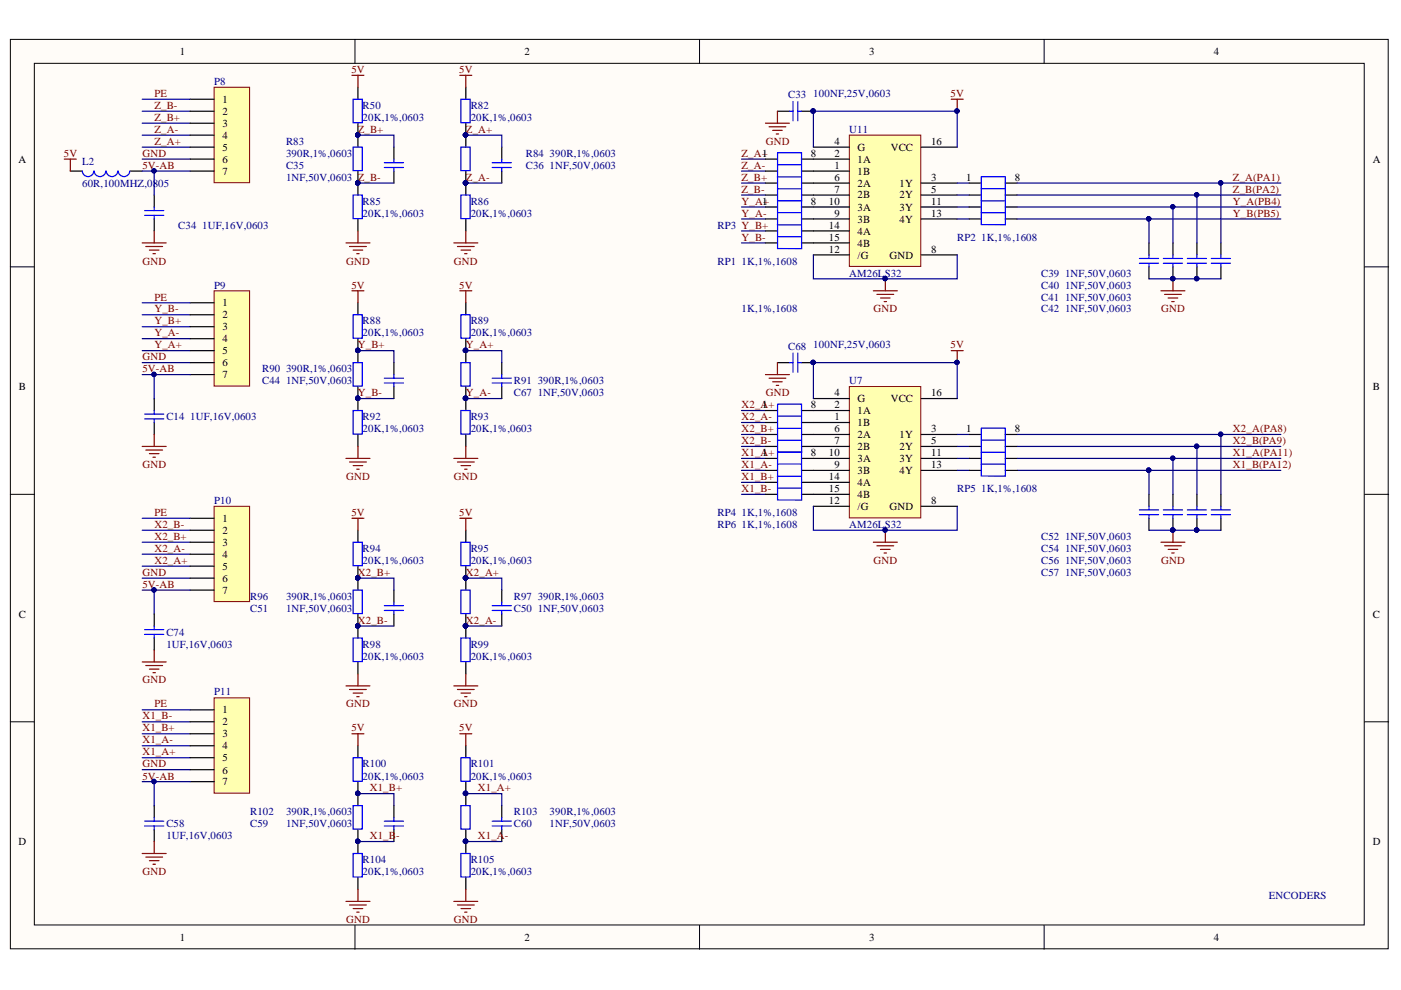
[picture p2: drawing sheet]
<svg xmlns="http://www.w3.org/2000/svg" width="297mm" height="210mm" viewBox="0 0 297 210" stroke-linecap="round" stroke-linejoin="round" font-family="sans-serif">
<defs><g id="words">
<g font-size="2.3">
<text x="38.1" y="11.7">1</text>
<text x="111.2" y="11.7">2</text>
<text x="184.3" y="11.7">3</text>
<text x="257.4" y="11.7">4</text>
<text x="47.2" y="21.8">1</text>
<text x="47.2" y="24.3">2</text>
<text x="47.2" y="26.9">3</text>
<text x="47.2" y="29.4">4</text>
<text x="3.9" y="34.5">A</text>
<text x="47.2" y="31.9">5</text>
<text x="47.2" y="34.5">6</text>
<text x="161.6" y="33.2">1</text>
<text x="171.9" y="33.2">8</text>
<text x="176.9" y="30.7">4</text>
<text x="176.9" y="33.2">2</text>
<text x="176.9" y="35.7">1</text>
<text x="181.8" y="31.9">G</text>
<text x="181.8" y="34.5">1A</text>
<text x="188.8" y="31.9">VCC</text>
<text x="197.4" y="30.7">16</text>
<text x="291.1" y="34.5">A</text>
<text x="47.2" y="37">7</text>
<text x="176.9" y="38.3">6</text>
<text x="176.9" y="40.8">7</text>
<text x="181.8" y="37">1B</text>
<text x="181.8" y="39.5">2A</text>
<text x="190.7" y="39.5">1Y</text>
<text x="197.4" y="40.8">5</text>
<text x="197.4" y="38.3">3</text>
<text x="204.8" y="38.3">1</text>
<text x="215.2" y="38.3">8</text>
<text x="171.9" y="43.4">8</text>
<text x="175.7" y="43.4">10</text>
<text x="176.9" y="46">9</text>
<text x="181.8" y="42.1">2B</text>
<text x="181.8" y="44.7">3A</text>
<text x="181.8" y="47.2">3B</text>
<text x="190.7" y="47.2">4Y</text>
<text x="190.7" y="44.7">3Y</text>
<text x="190.7" y="42.1">2Y</text>
<text x="197.4" y="46">13</text>
<text x="197.4" y="43.4">11</text>
<text x="175.7" y="48.5">14</text>
<text x="175.7" y="51">15</text>
<text x="175.7" y="53.6">12</text>
<text x="181.8" y="49.8">4A</text>
<text x="181.8" y="52.3">4B</text>
<text x="197.4" y="53.6">8</text>
<text x="181.8" y="54.8">/G</text>
<text x="188.6" y="54.8">GND</text>
<text x="47.2" y="65">1</text>
<text x="47.2" y="67.5">2</text>
<text x="47.2" y="70.1">3</text>
<text x="47.2" y="72.6">4</text>
<text x="47.2" y="75.1">5</text>
<text x="47.2" y="77.7">6</text>
<text x="4" y="82.7">B</text>
<text x="47.2" y="80.2">7</text>
<text x="176.9" y="84">4</text>
<text x="197.4" y="84">16</text>
<text x="291.1" y="82.7">B</text>
<text x="161.6" y="86.5">1</text>
<text x="171.9" y="86.5">8</text>
<text x="176.9" y="86.5">2</text>
<text x="176.9" y="89.1">1</text>
<text x="181.8" y="85.3">G</text>
<text x="181.8" y="87.8">1A</text>
<text x="188.8" y="85.3">VCC</text>
<text x="176.9" y="91.6">6</text>
<text x="176.9" y="94.1">7</text>
<text x="181.8" y="90.3">1B</text>
<text x="181.8" y="92.9">2A</text>
<text x="181.8" y="95.4">2B</text>
<text x="190.7" y="95.4">2Y</text>
<text x="190.7" y="92.9">1Y</text>
<text x="197.4" y="94.1">5</text>
<text x="197.4" y="91.6">3</text>
<text x="204.8" y="91.6">1</text>
<text x="215.2" y="91.6">8</text>
<text x="161.6" y="96.7">1</text>
<text x="171.9" y="96.7">8</text>
<text x="175.7" y="96.7">10</text>
<text x="175.7" y="101.7">14</text>
<text x="176.9" y="99.2">9</text>
<text x="181.8" y="97.9">3A</text>
<text x="181.8" y="100.5">3B</text>
<text x="190.7" y="100.5">4Y</text>
<text x="190.7" y="97.9">3Y</text>
<text x="197.4" y="99.2">13</text>
<text x="197.4" y="96.7">11</text>
<text x="175.7" y="104.4">15</text>
<text x="175.7" y="106.9">12</text>
<text x="181.8" y="103">4A</text>
<text x="181.8" y="105.6">4B</text>
<text x="197.4" y="106.9">8</text>
<text x="47.2" y="110.7">1</text>
<text x="47.2" y="113.2">2</text>
<text x="181.8" y="108.2">/G</text>
<text x="188.6" y="108.2">GND</text>
<text x="47.2" y="115.8">3</text>
<text x="47.2" y="118.3">4</text>
<text x="47.2" y="120.8">5</text>
<text x="47.2" y="123.4">6</text>
<text x="47.2" y="125.9">7</text>
<text x="4" y="131">C</text>
<text x="291.1" y="131">C</text>
<text x="47.2" y="151.2">1</text>
<text x="47.2" y="153.8">2</text>
<text x="47.2" y="156.3">3</text>
<text x="47.2" y="158.9">4</text>
<text x="47.2" y="161.4">5</text>
<text x="47.2" y="164">6</text>
<text x="47.2" y="166.5">7</text>
<text x="3.9" y="179.2">D</text>
<text x="291.1" y="179.2">D</text>
<text x="38.1" y="199.5">1</text>
<text x="111.2" y="199.5">2</text>
<text x="184.3" y="199.5">3</text>
<text x="257.4" y="199.5">4</text>
</g>
<g font-size="2.3" fill="#800000">
<text x="74.5" y="15.5">5V</text>
<text x="97.3" y="15.5">5V</text>
<text x="32.7" y="23.1">Z_B-</text>
<text x="32.7" y="20.5">PE</text>
<text x="201.5" y="20.5">5V</text>
<text x="32.7" y="28.1">Z_A-</text>
<text x="32.7" y="25.6">Z_B+</text>
<text x="75.9" y="28.1">Z_B+</text>
<text x="98.8" y="28.1">Z_A+</text>
<text x="13.5" y="33.2">5V</text>
<text x="30.2" y="35.7">5V-AB</text>
<text x="30.2" y="33.2">GND</text>
<text x="32.7" y="30.7">Z_A+</text>
<text x="157.2" y="33.2">Z_A+</text>
<text x="157.2" y="35.7">Z_A-</text>
<text x="162.4" y="30.7">GND</text>
<text x="98.8" y="38.3">Z_A-</text>
<text x="157.2" y="40.8">Z_B-</text>
<text x="157.2" y="38.3">Z_B+</text>
<text x="261.4" y="38.3">Z_A(PA1)</text>
<text x="261.4" y="40.8">Z_B(PA2)</text>
<text x="157.2" y="43.4">Y_A1+</text>
<text x="157.2" y="46">Y_A-</text>
<text x="261.4" y="43.4">Y_A(PB4)</text>
<text x="261.4" y="46">Y_B(PB5)</text>
<text x="157.2" y="51">Y_B-</text>
<text x="30.2" y="56.1">GND</text>
<text x="73.4" y="56.1">GND</text>
<text x="96.2" y="56.1">GND</text>
<text x="32.7" y="63.7">PE</text>
<text x="74.5" y="61.2">5V</text>
<text x="97.3" y="61.2">5V</text>
<text x="32.7" y="71.3">Y_A-</text>
<text x="32.7" y="66.2">Y_B-</text>
<text x="32.7" y="68.8">Y_B+</text>
<text x="185.2" y="66.2">GND</text>
<text x="246.2" y="66.2">GND</text>
<text x="30.2" y="76.4">GND</text>
<text x="32.7" y="73.9">Y_A+</text>
<text x="75.9" y="73.9">Y_B+</text>
<text x="98.8" y="73.9">Y_A+</text>
<text x="201.5" y="73.9">5V</text>
<text x="30.2" y="78.9">5V-AB</text>
<text x="75.9" y="84">Y_B-</text>
<text x="98.8" y="84">Y_A-</text>
<text x="162.4" y="84">GND</text>
<text x="157.2" y="86.5">X2_A+</text>
<text x="157.2" y="89.1">X2_A-</text>
<text x="157.2" y="94.1">X2_B-</text>
<text x="157.2" y="91.6">X2_B+</text>
<text x="261.4" y="94.1">X2_B(PA9)</text>
<text x="261.4" y="91.6">X2_A(PA8)</text>
<text x="30.2" y="99.2">GND</text>
<text x="73.4" y="101.7">GND</text>
<text x="96.2" y="101.7">GND</text>
<text x="157.2" y="96.7">X1_A+</text>
<text x="157.2" y="99.2">X1_A-</text>
<text x="157.2" y="101.7">X1_B+</text>
<text x="261.4" y="96.7">X1_A(PA11)</text>
<text x="261.4" y="99.2">X1_B(PA12)</text>
<text x="157.2" y="104.4">X1_B-</text>
<text x="32.7" y="112">X2_B-</text>
<text x="32.7" y="109.4">PE</text>
<text x="74.5" y="109.4">5V</text>
<text x="97.3" y="109.4">5V</text>
<text x="32.7" y="119.6">X2_A+</text>
<text x="32.7" y="117">X2_A-</text>
<text x="32.7" y="114.5">X2_B+</text>
<text x="185.2" y="119.6">GND</text>
<text x="246.2" y="119.6">GND</text>
<text x="30.2" y="124.6">5V-AB</text>
<text x="30.2" y="122.1">GND</text>
<text x="75.9" y="122.1">X2_B+</text>
<text x="98.8" y="122.1">X2_A+</text>
<text x="75.9" y="132.2">X2_B-</text>
<text x="98.8" y="132.2">X2_A-</text>
<text x="30.2" y="144.9">GND</text>
<text x="32.7" y="150">PE</text>
<text x="73.4" y="150">GND</text>
<text x="96.2" y="150">GND</text>
<text x="30.2" y="152.5">X1_B-</text>
<text x="30.2" y="155.1">X1_B+</text>
<text x="74.5" y="155.1">5V</text>
<text x="97.3" y="155.1">5V</text>
<text x="30.2" y="160.1">X1_A+</text>
<text x="30.2" y="157.6">X1_A-</text>
<text x="30.2" y="165.3">5V-AB</text>
<text x="30.2" y="162.7">GND</text>
<text x="78.4" y="167.8">X1_B+</text>
<text x="101.3" y="167.8">X1_A+</text>
<text x="78.4" y="177.9">X1_B-</text>
<text x="101.3" y="177.9">X1_A</text>
<text x="107.1" y="177.9">-</text>
<text x="30.2" y="185.6">GND</text>
<text x="73.4" y="195.7">GND</text>
<text x="96.2" y="195.7">GND</text>
</g>
<g font-size="2.3" fill="#000080">
<text x="45.4" y="18">P8</text>
<text x="76.9" y="23.1">R50</text>
<text x="99.8" y="23.1">R82</text>
<text x="167.1" y="20.8">C33</text>
<text x="172.4" y="20.5">100NF,25V,0603</text>
<text x="76.9" y="25.6">20K,1%,0603</text>
<text x="99.8" y="25.6">20K,1%,0603</text>
<text x="180.1" y="28.1">U11</text>
<text x="17.4" y="35">L2</text>
<text x="60.6" y="35.7">C35</text>
<text x="60.6" y="30.7">R83</text>
<text x="60.6" y="33.2">390R,1%,0603</text>
<text x="111.5" y="35.7">C36</text>
<text x="111.5" y="33.2">R84</text>
<text x="116.5" y="35.7">1NF,50V,0603</text>
<text x="116.5" y="33.2">390R,1%,0603</text>
<text x="17.4" y="39.5">60R,100MHZ,0805</text>
<text x="60.6" y="38.3">1NF,50V,0603 Z_B-</text>
<text x="76.9" y="43.4">R85</text>
<text x="76.9" y="46">20K,1%,0603</text>
<text x="99.8" y="43.4">R86</text>
<text x="99.8" y="46">20K,1%,0603</text>
<text x="37.8" y="48.5">C34</text>
<text x="42.9" y="48.5">1UF,16V,0603</text>
<text x="152.1" y="48.5">RP3 Y_B+</text>
<text x="203" y="51">RP2</text>
<text x="208" y="51">1K,1%,1608</text>
<text x="152.1" y="56.1">RP1</text>
<text x="157.2" y="56.1">1K,1%,1608</text>
<text x="180.1" y="58.6">AM26LS32</text>
<text x="220.7" y="58.6">C39</text>
<text x="225.8" y="58.6">1NF,50V,0603</text>
<text x="45.4" y="61.2">P9</text>
<text x="220.7" y="63.7">C41</text>
<text x="220.7" y="61.2">C40</text>
<text x="225.8" y="63.7">1NF,50V,0603</text>
<text x="225.8" y="61.2">1NF,50V,0603</text>
<text x="76.9" y="68.8">R88</text>
<text x="76.9" y="71.3">20K,1%,0603</text>
<text x="99.8" y="68.8">R89</text>
<text x="99.8" y="71.3">20K,1%,0603</text>
<text x="157.2" y="66.2">1K,1%,1608</text>
<text x="220.7" y="66.2">C42</text>
<text x="225.8" y="66.2">1NF,50V,0603</text>
<text x="167.1" y="74.1">C68</text>
<text x="172.4" y="73.9">100NF,25V,0603</text>
<text x="55.6" y="81.5">C44</text>
<text x="55.6" y="78.9">R90</text>
<text x="60.6" y="81.5">1NF,50V,0603</text>
<text x="60.6" y="78.9">390R,1%,0603</text>
<text x="108.9" y="84">C67</text>
<text x="108.9" y="81.5">R91</text>
<text x="114" y="84">1NF,50V,0603</text>
<text x="114" y="81.5">390R,1%,0603</text>
<text x="180.1" y="81.5">U7</text>
<text x="35.3" y="89.1">C14</text>
<text x="40.3" y="89.1">1UF,16V,0603</text>
<text x="76.9" y="89.1">R92</text>
<text x="99.8" y="89.1">R93</text>
<text x="76.9" y="91.6">20K,1%,0603</text>
<text x="99.8" y="91.6">20K,1%,0603</text>
<text x="45.4" y="106.9">P10</text>
<text x="203" y="104.4">RP5</text>
<text x="208" y="104.4">1K,1%,1608</text>
<text x="152.1" y="109.4">RP4</text>
<text x="152.1" y="112">RP6</text>
<text x="157.2" y="109.4">1K,1%,1608</text>
<text x="157.2" y="112">1K,1%,1608</text>
<text x="180.1" y="112">AM26LS32</text>
<text x="76.9" y="117">R94</text>
<text x="76.9" y="119.6">20K,1%,0603</text>
<text x="99.8" y="117">R95</text>
<text x="99.8" y="119.6">20K,1%,0603</text>
<text x="220.7" y="114.5">C52</text>
<text x="220.7" y="119.6">C56</text>
<text x="220.7" y="117">C54</text>
<text x="225.8" y="114.5">1NF,50V,0603</text>
<text x="225.8" y="119.6">1NF,50V,0603</text>
<text x="225.8" y="117">1NF,50V,0603</text>
<text x="220.7" y="122.1">C57</text>
<text x="225.8" y="122.1">1NF,50V,0603</text>
<text x="53" y="129.7">C51</text>
<text x="53" y="127.2">R96</text>
<text x="60.6" y="129.7">1NF,50V,0603</text>
<text x="60.6" y="127.2">390R,1%,0603</text>
<text x="108.9" y="129.7">C50</text>
<text x="108.9" y="127.2">R97</text>
<text x="114" y="129.7">1NF,50V,0603</text>
<text x="114" y="127.2">390R,1%,0603</text>
<text x="35.3" y="134.8">C74</text>
<text x="35.3" y="137.3">1UF,16V,0603</text>
<text x="76.9" y="137.3">R98</text>
<text x="99.8" y="137.3">R99</text>
<text x="76.9" y="139.8">20K,1%,0603</text>
<text x="99.8" y="139.8">20K,1%,0603</text>
<text x="45.4" y="147.4">P11</text>
<text x="76.9" y="162.7">R100</text>
<text x="76.9" y="165.3">20K,1%,0603</text>
<text x="99.8" y="162.7">R101</text>
<text x="99.8" y="165.3">20K,1%,0603</text>
<text x="53" y="172.9">R102</text>
<text x="60.6" y="172.9">390R,1%,0603</text>
<text x="108.9" y="172.9">R103</text>
<text x="116.5" y="172.9">390R,1%,0603</text>
<text x="35.3" y="175.4">C58</text>
<text x="35.3" y="177.9">1UF,16V,0603</text>
<text x="53" y="175.4">C59</text>
<text x="60.6" y="175.4">1NF,50V,0603</text>
<text x="108.9" y="175.4">C60</text>
<text x="116.5" y="175.4">1NF,50V,0603</text>
<text x="76.9" y="183">R104</text>
<text x="76.9" y="185.6">20K,1%,0603</text>
<text x="99.8" y="183">R105</text>
<text x="99.8" y="185.6">20K,1%,0603</text>
<text x="269" y="190.6">ENCODERS</text>
</g>
</g></defs>
<g fill="#fffcf8" stroke="#000" stroke-width=".21">
<path d="M2.2 8.4h292.1v192.8h-292.1z"/>
<path d="M7.3 13.4h281.9v182.7h-281.9z"/>
</g>
<path d="M75.3 8.4v5M148.3 8.4v5M221.4 8.4v5M2.2 56.6h5.1M289.3 56.6h5.1M2.2 104.8h5.1M289.3 104.8h5.1M2.2 153h5.1M289.3 153h5.1M75.3 196.2v5.1M148.3 196.2v5.1M221.4 196.2v5.1" fill="none" stroke="#000" stroke-width=".21"/>
<path d="M32.7 41.4v2.5M32.7 46.4v2.6" fill="none" stroke="#000" stroke-width=".25"/>
<path d="M30.7 45.7h4M30.7 44.7h4M32.7 43.9v.8M32.7 45.7v.7" fill="none" stroke="#00f" stroke-width=".25"/>
<path d="M180.1 28.7h15.1v27.8h-15.1z" fill="#ffffb0" stroke="#800000" stroke-width=".21"/>
<g fill="none" stroke="#000" stroke-width=".25">
<path d="M164.8 23.6h2.6M169.9 23.6h2.6M172.5 31.2h7.6M172.5 33.7h7.6M172.5 36.3h7.6M172.5 38.8h7.6M195.3 31.2h7.6M195.3 38.8h7.6M172.5 41.4h7.6M172.5 43.9h7.6M172.5 46.4h7.6M172.5 49h7.6"/>
<path d="M172.5 51.5h7.6M172.5 54h7.6M195.3 41.4h7.6M195.3 43.9h7.6M195.3 46.4h7.6M195.3 54h7.6"/>
</g>
<path d="M30.2 23.6h10.1M30.2 26.1h10.1M30.2 28.7h10.1M30.2 31.2h10.1M172.5 31.2v-7.6h30.4v7.6M202.9 41.4h2.6M202.9 43.9h2.6M202.9 46.4h2.6" fill="none" stroke="#000080" stroke-width=".25"/>
<path d="M162.3 26.1h5.1M163.1 26.9h3.5M163.8 27.6h2M164.6 28.4h.5M164.8 23.6v2.5M201.7 21h2.5M202.9 21v2.6" fill="none" stroke="#800000" stroke-width=".25"/>
<g fill="#000080" stroke="#000080" stroke-width=".21">
<circle cx="202.9" cy="23.5" r=".47"/>
<circle cx="172.4" cy="23.5" r=".47"/>
</g>
<path d="M167.4 23.6h.7M168.1 21.6v4M169.2 21.6v4M169.2 23.6h.7" fill="none" stroke="#00f" stroke-width=".25"/>
<path d="M180.1 82h15.1v27.8h-15.1z" fill="#ffffb0" stroke="#800000" stroke-width=".21"/>
<g fill="none" stroke="#000" stroke-width=".25">
<path d="M75.9 18.5v2.5M98.8 18.5v2.5M14.9 36.3h2.5M27.6 36.3h2.6M75.9 26.1v5.1M75.9 36.3v5.1M83.5 31.2v2.5M83.5 36.3v2.5M98.8 26.1v5.1M98.8 36.3v5.1M106.4 31.2v2.5M106.4 36.3v2.5"/>
<path d="M162.3 36.3h2.5M162.3 33.7h2.5M162.3 38.8h2.5M169.9 36.3h2.6M169.9 33.7h2.6M169.9 38.8h2.6M205.5 38.8h2.5M213.1 38.8h2.6M75.9 46.4v2.6M98.8 46.4v2.6M162.3 41.4h2.5M162.3 43.9h2.5"/>
<path d="M162.3 46.4h2.5M162.3 49h2.5M162.3 51.5h2.5M169.9 41.4h2.6M169.9 43.9h2.6M169.9 46.4h2.6M169.9 49h2.6M169.9 51.5h2.6M205.5 41.4h2.5M205.5 43.9h2.5M205.5 46.4h2.5M213.1 41.4h2.6"/>
<path d="M213.1 43.9h2.6M213.1 46.4h2.6M243.6 51.5v2.5M243.6 56.6v2.5M248.7 51.5v2.5M248.7 56.6v2.5M253.8 51.5v2.5M253.8 56.6v2.5M258.9 51.5v2.5M258.9 56.6v2.5M75.9 64.2v2.5M75.9 71.8v5.1"/>
<path d="M83.5 76.9v2.5M98.8 64.2v2.5M98.8 71.8v5.1M106.4 76.9v2.5M164.8 76.9h2.6M169.9 76.9h2.6M32.7 84.5v2.5M32.7 89.6v2.5M75.9 82v5M75.9 92.1v2.6M83.5 82v2.5M98.8 82v5"/>
<path d="M98.8 92.1v2.6M106.4 82v2.5M162.3 87h2.5M162.3 89.6h2.5M162.3 92.1h2.5M162.3 94.7h2.5M162.3 97.2h2.5M162.3 99.7h2.5M169.9 87h10.2M169.9 89.6h10.2M169.9 92.1h10.2M169.9 94.7h10.2"/>
<path d="M169.9 97.2h10.2M169.9 99.7h10.2M172.5 84.5h7.6M195.3 84.5h7.6M195.3 92.1h7.6M195.3 94.7h7.6M195.3 97.2h7.6M195.3 99.7h7.6M205.5 92.1h2.5M205.5 94.7h2.5M205.5 97.2h2.5M205.5 99.7h2.5"/>
<path d="M213.1 92.1h2.6M213.1 94.7h2.6M213.1 97.2h2.6M213.1 99.7h2.6M75.9 112.4v2.6M98.8 112.4v2.6M162.3 102.3h2.5M162.3 104.8h2.5M169.9 102.3h10.2M169.9 104.8h10.2M172.5 107.3h7.6M195.3 107.3h7.6"/>
<path d="M243.6 104.8v2.5M243.6 109.9v2.5M248.7 104.8v2.5M248.7 109.9v2.5M253.8 104.8v2.5M253.8 109.9v2.5M258.9 104.8v2.5M258.9 109.9v2.5M75.9 120v5.1M75.9 130.2v5.1M83.5 125.1v2.6M83.5 130.2v2.5"/>
<path d="M98.8 120v5.1M98.8 130.2v5.1M106.4 125.1v2.6M106.4 130.2v2.5M75.9 140.3v2.6M75.9 158.1v2.6M98.8 140.3v2.6M98.8 158.1v2.6M32.7 170.8v2.5M32.7 175.9v2.5M75.9 165.7v5.1M75.9 175.9v5.1"/>
<path d="M83.5 170.8v2.5M83.5 175.9v2.5M98.8 165.7v5.1M98.8 175.9v5.1M106.4 170.8v2.5M106.4 175.9v2.5M75.9 186v2.6M98.8 186v2.6"/>
</g>
<g fill="none" stroke="#800000" stroke-width=".25">
<path d="M74.6 16h2.6M75.9 16v2.5M97.5 16h2.5M98.8 16v2.5M13.6 33.7h2.6M14.9 33.7v2.6M30.2 51.5h5M30.9 52.3h3.6M31.7 53h2M32.4 53.8h.5M32.7 49v2.5M73.4 51.5h5"/>
<path d="M74.1 52.3h3.6M74.9 53h2M75.6 53.8h.5M75.9 49v2.5M96.2 51.5h5.1M97 52.3h3.5M97.7 53h2.1M98.5 53.8h.5M98.8 49v2.5M187.7 59.1v2.6M248.7 59.1v2.6M74.6 61.7h2.6"/>
<path d="M75.9 61.7v2.5M97.5 61.7h2.5M98.8 61.7v2.5M162.3 79.4h5.1M164.8 76.9v2.5M185.2 61.7h5M185.9 62.4h3.6M186.7 63.2h2M187.4 63.9h.6M201.7 74.3h2.5M202.9 74.3v2.6M246.1 61.7h5.1"/>
<path d="M246.9 62.4h3.6M247.7 63.2h2M248.4 63.9h.5M30.2 94.7h5M30.9 95.4h3.6M31.7 96.2h2M32.4 96.9h.5M32.7 92.1v2.6M73.4 97.2h5M74.1 98h3.6M74.9 98.7h2M75.6 99.5h.5"/>
<path d="M75.9 94.7v2.5M96.2 97.2h5.1M97 98h3.5M97.7 98.7h2.1M98.5 99.5h.5M98.8 94.7v2.5M163.1 80.2h3.5M163.8 80.9h2M164.6 81.7h.5M74.6 109.9h2.6M75.9 109.9v2.5M97.5 109.9h2.5"/>
<path d="M98.8 109.9v2.5M185.2 115h5M185.9 115.7h3.6M186.7 116.5h2M187.4 117.2h.6M187.7 112.4v2.6M246.1 115h5.1M246.9 115.7h3.6M247.7 116.5h2M248.4 117.2h.5M248.7 112.4v2.6M32.7 137.8v2.5"/>
<path d="M30.2 140.3h5M30.9 141.1h3.6M31.7 141.9h2M32.4 142.6h.5M73.4 145.4h5M74.1 146.2h3.6M74.6 155.6h2.6M74.9 146.9h2M75.6 147.7h.5M75.9 142.9v2.5M75.9 155.6v2.5M96.2 145.4h5.1"/>
<path d="M97 146.2h3.5M97.5 155.6h2.5M97.7 146.9h2.1M98.5 147.7h.5M98.8 142.9v2.5M98.8 155.6v2.5M32.7 178.4v2.6M30.2 181h5M30.9 181.7h3.6M31.7 182.5h2M32.4 183.2h.5M73.4 191.1h5"/>
<path d="M74.1 191.9h3.6M74.9 192.6h2M75.6 193.4h.5M75.9 188.6v2.5M96.2 191.1h5.1M97 191.9h3.5M97.7 192.6h2.1M98.5 193.4h.5M98.8 188.6v2.5"/>
</g>
<g fill="#000080" stroke="#000080" stroke-width=".21">
<circle cx="202.9" cy="76.8" r=".46"/>
<circle cx="243.5" cy="99.7" r=".46"/>
<circle cx="172.4" cy="76.8" r=".46"/>
<circle cx="248.6" cy="112.4" r=".46"/>
<circle cx="253.7" cy="112.4" r=".46"/>
<circle cx="32.6" cy="36.2" r=".46"/>
<circle cx="32.6" cy="79.4" r=".46"/>
<circle cx="32.6" cy="125.1" r=".46"/>
<circle cx="32.6" cy="165.7" r=".46"/>
<circle cx="248.6" cy="97.1" r=".46"/>
<circle cx="253.7" cy="94.6" r=".47"/>
<circle cx="258.8" cy="92.1" r=".46"/>
<circle cx="187.7" cy="112.4" r=".46"/>
<circle cx="248.6" cy="59.1" r=".46"/>
<circle cx="253.7" cy="59.1" r=".46"/>
<circle cx="243.5" cy="46.4" r=".47"/>
<circle cx="248.6" cy="43.8" r=".46"/>
<circle cx="253.7" cy="41.3" r=".46"/>
<circle cx="258.8" cy="38.8" r=".46"/>
<circle cx="187.7" cy="59.1" r=".46"/>
<circle cx="75.8" cy="28.6" r=".46"/>
<circle cx="75.8" cy="38.8" r=".46"/>
<circle cx="98.7" cy="28.6" r=".46"/>
<circle cx="98.7" cy="38.8" r=".47"/>
<circle cx="75.8" cy="74.3" r=".46"/>
<circle cx="75.8" cy="84.5" r=".46"/>
<circle cx="98.7" cy="74.3" r=".46"/>
<circle cx="98.7" cy="84.5" r=".46"/>
<circle cx="75.8" cy="122.5" r=".46"/>
<circle cx="75.8" cy="132.7" r=".46"/>
<circle cx="98.7" cy="122.5" r=".46"/>
<circle cx="98.7" cy="132.7" r=".47"/>
<circle cx="75.8" cy="168.2" r=".46"/>
<circle cx="75.8" cy="178.4" r=".46"/>
<circle cx="98.7" cy="168.2" r=".46"/>
<circle cx="98.7" cy="178.4" r=".46"/>
</g>
<g fill="none" stroke="#000080" stroke-width=".25">
<path d="M30.2 33.7h10.1M32.7 36.3v5.1M75.9 28.7h7.6v2.5M75.9 38.8h7.6M98.8 28.7h7.6v2.5M98.8 38.8h7.6M157.2 33.7h5.1M157.2 38.8h5.1M157.2 36.3h5.1M202.9 38.8h2.6M258.9 38.8v12.7M157.2 43.9h5.1"/>
<path d="M157.2 46.4h5.1M157.2 49h5.1M157.2 51.5h5.1M157.2 41.4h5.1M172.5 54v5.1h30.4v-5.1M243.6 59.1h15.3M243.6 46.4v5.1M248.7 43.9v7.6M253.8 41.4v10.1M30.2 66.7h10.1M30.2 69.3h10.1M30.2 71.8h10.1"/>
<path d="M30.2 74.3h10.1M30.2 76.9h10.1M32.7 79.4v5.1M75.9 74.3h7.6v2.6M98.8 74.3h7.6v2.6M75.9 84.5h7.6M98.8 84.5h7.6M157.2 94.7h5.1M157.2 97.2h5.1M157.2 99.7h5.1M157.2 92.1h5.1M157.2 87h5.1"/>
<path d="M157.2 89.6h5.1M172.5 84.5v-7.6h30.4v7.6M202.9 94.7h2.6M202.9 97.2h2.6M202.9 99.7h2.6M202.9 92.1h2.6M215.7 99.7h55.9M243.6 99.7v5.1M248.7 97.2v7.6M253.8 94.7v10.1M258.9 92.1v12.7M30.2 112.4h10.1"/>
<path d="M30.2 115h10.1M30.2 117.5h10.1M157.2 102.3h5.1M157.2 104.8h5.1M172.5 107.3v5.1h30.4v-5.1M243.6 112.4h15.3M30.2 120h10.1M30.2 122.6h10.1M32.7 125.1v5.1M75.9 122.6h7.6v2.5M75.9 132.7h7.6M98.8 122.6h7.6v2.5"/>
<path d="M98.8 132.7h7.6M30.2 153h10.1M30.2 155.6h10.1M30.2 158.1h10.1M30.2 160.7h10.1M30.2 163.2h10.1M32.7 165.7v5.1M75.9 168.3h7.6v2.5M75.9 178.4h7.6M98.8 168.3h7.6v2.5M98.8 178.4h7.6"/>
</g>
<g fill="none" stroke="#00f" stroke-width=".25">
<path d="M19.9 36.3a1.22 1.22 0 0 1-1.2 1.1 1.22 1.22 0 0 1-1.3-1.1M22.4 36.3a1.23 1.23 0 0 1-1.2 1.1 1.23 1.23 0 0 1-1.2-1.1M25 36.3a1.22 1.22 0 0 1-1.3 1.1 1.22 1.22 0 0 1-1.2-1.1M27.5 36.3a1.22 1.22 0 0 1-1.2 1.1 1.22 1.22 0 0 1-1.2-1.1M74.9 21h1.9v5h-1.9zM74.9 31.2h1.9v5h-1.9zM81.5 34.5h4M81.5 35.5h4M83.5 33.7v.8M83.5 35.5v.8M97.7 21h2v5h-2zM97.7 31.2h2v5h-2z"/>
<path d="M104.4 34.5h4M104.4 35.5h4M106.4 33.7v.8M106.4 35.5v.8M164.8 37.5h5.1M164.8 34.9h5.1M164.9 32.4h5l.1 10.2-5.1-.1v-10.1M208.1 37.5h5l.1 10.1h-5.1v-10.1M74.9 41.4h1.9v5h-1.9zM97.7 41.4h2v5h-2zM164.8 47.7h5.1M164.8 40h5.1"/>
<path d="M164.8 45.1h5.1M164.8 50.2h5.1M164.9 42.5h5l.1 10.2h-5.1v-10.1M208 42.6h5.1M208 40h5.1M208 45.1h5.1M241.6 54.8h4M241.6 55.8h4M243.6 54v.8M243.6 55.8v.8M246.7 54.8h4M246.7 55.8h4"/>
<path d="M248.7 54v.8M248.7 55.8v.8M251.7 54.8h4.1M251.7 55.8h4.1M253.8 54v.8M253.8 55.8v.8M256.8 54.8h4.1M256.8 55.8h4.1M258.9 54v.8M258.9 55.8v.8M74.9 66.7h1.9v5h-1.9zM74.9 76.9h1.9v5h-1.9z"/>
<path d="M83.5 79.4v.8M97.7 66.7h2v5h-2zM97.7 76.9h2v5h-2zM106.4 79.4v.8M167.4 76.9h.7M168.1 74.9v4M169.2 74.9v4M169.2 76.9h.7M30.7 88.8h4M30.7 87.8h4M32.7 87v.8M32.7 88.8v.8"/>
<path d="M74.9 87h1.9v5h-1.9zM81.5 80.2h4M81.5 81.2h4M83.5 81.2v.8M97.7 87h2v5h-2zM104.4 80.2h4M104.4 81.2h4M106.4 81.2v.8M164.8 90.8h5.1M164.8 88.2h5.1M164.8 93.3h5.1M164.8 98.4h5.1"/>
<path d="M164.9 85.7h5l.1 10.2-5.1-.1v-10.1M164.9 95.8h5l.1 10.2h-5.1v-10.1M208 95.9h5.1M208 93.3h5.1M208 98.4h5.1M208.1 90.8h5l.1 10.2-5.1-.1zM74.9 115h1.9v4.9h-1.9zM97.7 115h2v4.9h-2zM164.8 101h5.1M164.8 103.5h5.1M241.6 108.1h4M241.6 109.1h4"/>
<path d="M243.6 107.3v.8M243.6 109.1v.8M246.7 108.1h4M246.7 109.1h4M248.7 107.3v.8M248.7 109.1v.8M251.7 108.1h4.1M251.7 109.1h4.1M253.8 107.3v.8M253.8 109.1v.8M256.8 108.1h4.1M256.8 109.1h4.1"/>
<path d="M258.9 107.3v.8M258.9 109.1v.8M74.9 135.3h1.9v5h-1.9zM74.9 125.1h1.9v5h-1.9zM81.5 128.4h4M81.5 129.4h4M83.5 127.7v.7M83.5 129.4v.8M97.7 135.3h2v5h-2zM97.7 125.1h2v5h-2zM104.4 128.4h4M104.4 129.4h4"/>
<path d="M106.4 127.7v.7M106.4 129.4v.8M30.7 175.1h4M30.7 174.1h4M32.7 173.3v.8M32.7 175.1v.8M74.9 160.7h1.9v5h-1.9zM74.9 170.8h1.9v5h-1.9zM81.5 175.1h4M81.5 174.1h4M83.5 173.3v.8M83.5 175.1v.8"/>
<path d="M97.7 160.7h2v5h-2zM97.7 170.8h2v5h-2zM104.4 175.1h4M104.4 174.1h4M106.4 173.3v.8M106.4 175.1v.8M74.9 181h1.9v4.9h-1.9zM97.7 181h2v4.9h-2z"/>
</g>
<path d="M45.4 18.5h7.5v20.2h-7.5z" fill="#ffffb0" stroke="#800000" stroke-width=".21"/>
<path d="M40.3 21h5.1M40.3 23.6h5.1M40.3 26.1h5.1M40.3 28.7h5.1M40.3 31.2h5.1M40.3 33.7h5.1M40.3 36.3h5.1" fill="none" stroke="#000" stroke-width=".25"/>
<path d="M45.4 61.7h7.5v20.2h-7.5z" fill="#ffffb0" stroke="#800000" stroke-width=".21"/>
<path d="M40.3 64.2h5.1M40.3 66.7h5.1M40.3 69.3h5.1M40.3 71.8h5.1M40.3 74.3h5.1M40.3 76.9h5.1M40.3 79.4h5.1" fill="none" stroke="#000" stroke-width=".25"/>
<path d="M45.4 107.3h7.5v20.3h-7.5z" fill="#ffffb0" stroke="#800000" stroke-width=".21"/>
<path d="M40.3 109.9h5.1M40.3 112.4h5.1M40.3 115h5.1M40.3 117.5h5.1M40.3 120h5.1M40.3 122.6h5.1M40.3 125.1h5.1" fill="none" stroke="#000" stroke-width=".25"/>
<path d="M45.4 148h7.5v20.2h-7.5z" fill="#ffffb0" stroke="#800000" stroke-width=".21"/>
<path d="M32.7 130.2v2.5M32.7 135.3v2.5M40.3 150.5h5.1M40.3 153h5.1M40.3 155.6h5.1M40.3 158.1h5.1M40.3 160.7h5.1M40.3 163.2h5.1M40.3 165.7h5.1" fill="none" stroke="#000" stroke-width=".25"/>
<g fill="none" stroke="#000080" stroke-width=".25">
<path d="M30.2 36.3h10.1M30.2 21h10.1M215.7 38.8h55.9M215.7 41.4h55.9M215.7 43.9h55.9M215.7 46.4h55.9M30.2 79.4h10.1M30.2 64.2h10.1M215.7 97.2h55.9M215.7 94.7h55.9M215.7 92.1h55.9M30.2 109.9h10.1"/>
<path d="M30.2 125.1h10.1M30.2 150.5h10.1M30.2 165.7h10.1"/>
</g>
<g fill="#000080" stroke="#000080" stroke-width=".21">
<circle cx="32.6" cy="79.4" r=".46"/>
<circle cx="32.6" cy="36.2" r=".46"/>
<circle cx="32.6" cy="125.1" r=".46"/>
<circle cx="32.6" cy="165.7" r=".46"/>
<circle cx="248.6" cy="97.1" r=".46"/>
<circle cx="253.7" cy="94.6" r=".47"/>
<circle cx="258.8" cy="92.1" r=".46"/>
<circle cx="253.7" cy="41.3" r=".46"/>
<circle cx="258.8" cy="38.8" r=".46"/>
<circle cx="248.6" cy="43.8" r=".46"/>
<circle cx="243.5" cy="46.4" r=".47"/>
</g>
<path d="M30.7 134.5h4M30.7 133.5h4M32.7 132.7v.8M32.7 134.5v.8" fill="none" stroke="#00f" stroke-width=".25"/>
<use href="#words"/>
</svg>
